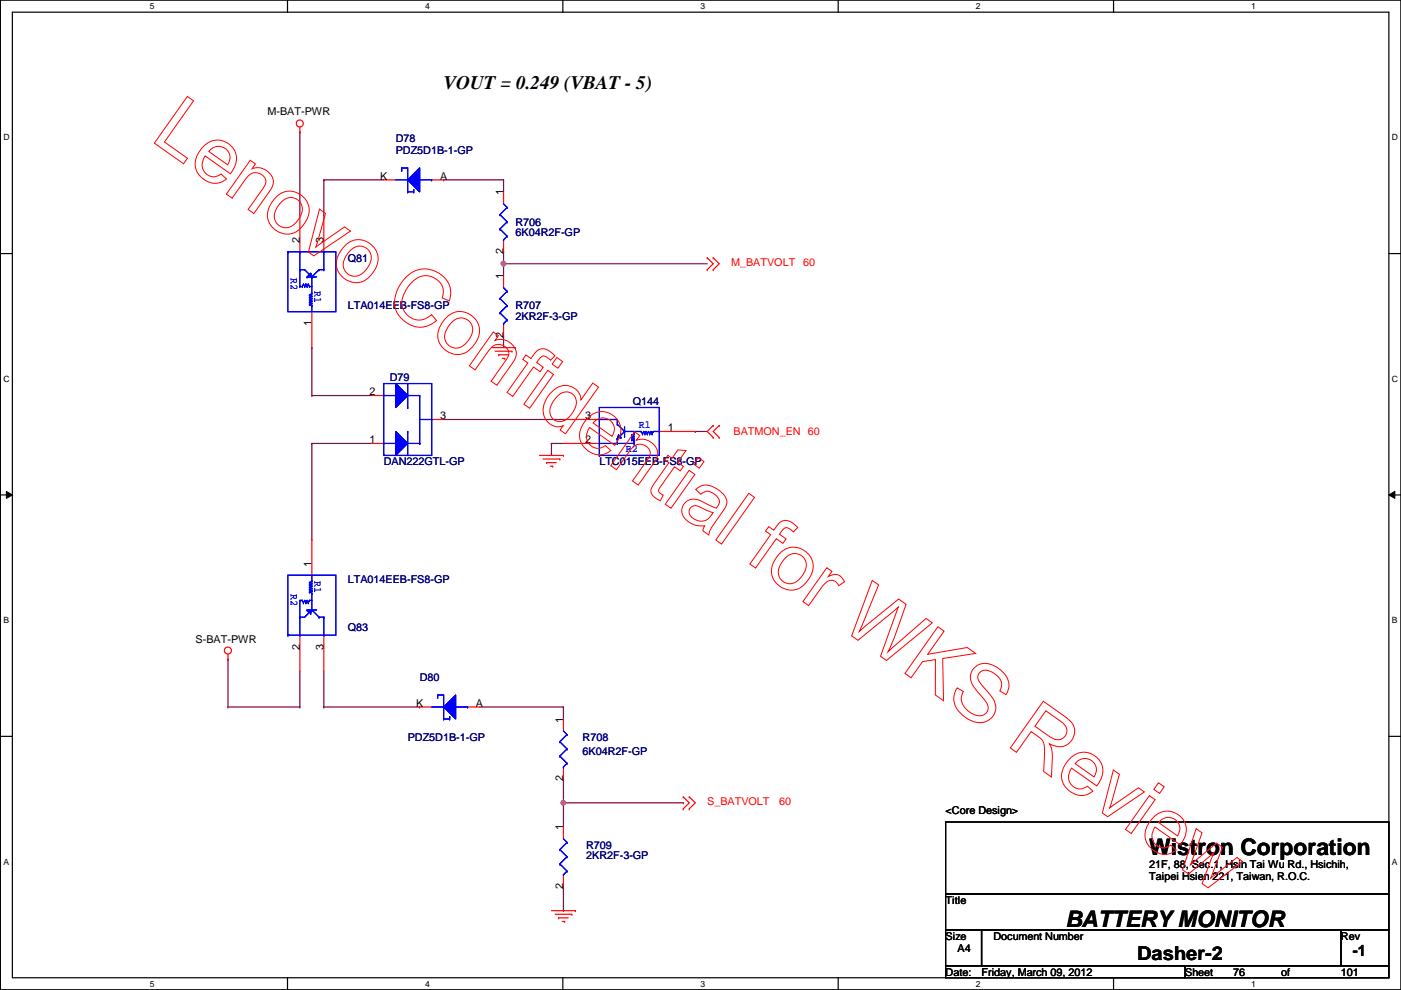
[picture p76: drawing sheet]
<svg xmlns="http://www.w3.org/2000/svg" width="297mm" height="210mm" viewBox="0 0 297 210" stroke-linecap="round" stroke-linejoin="round" font-family="sans-serif">
<defs><g id="words">
<g font-size="4.8">
<text x="243.7" y="181.3">Wistron Corporation</text>
<text x="225.9" y="196.5">BATTERY MONITOR</text>
</g>
<g font-size="4.1">
<text x="94.1" y="19">VOUT = 0.249 (VBAT - 5)</text>
<text x="241.1" y="203.5">Dasher-2</text>
</g>
<text font-size="3.3" x="286.8" y="202.8">-1</text>
<g font-size="2.3">
<text x="56.7" y="24.5">M-BAT-PWR</text>
<text x="80.6" y="38.1">K</text>
<text x="93.3" y="38.1">A</text>
<text x="106.7" y="41.4" transform="rotate(-90 106.7 41.4)">1</text>
<text x="63.5" y="51.6" transform="rotate(-90 63.5 51.6)">2</text>
<text x="68.6" y="51.6" transform="rotate(-90 68.6 51.6)">3</text>
<text x="106.7" y="53.9" transform="rotate(-90 106.7 53.9)">2</text>
<text x="106.7" y="59.2" transform="rotate(-90 106.7 59.2)">1</text>
<text x="66.1" y="69.1" transform="rotate(-90 66.1 69.1)">1</text>
<text x="106.7" y="71.7" transform="rotate(-90 106.7 71.7)">2</text>
<text x="78.3" y="83.8">2</text>
<text x="93.3" y="88.9">3</text>
<text x="124" y="88.9">3</text>
<text x="78.3" y="94">1</text>
<text x="124" y="94">2</text>
<text x="141.6" y="91.4">1</text>
<text x="66.1" y="120.2" transform="rotate(-90 66.1 120.2)">1</text>
<text x="41.5" y="136.2">S-BAT-PWR</text>
<text x="63.5" y="137.7" transform="rotate(-90 63.5 137.7)">2</text>
<text x="68.6" y="137.7" transform="rotate(-90 68.6 137.7)">3</text>
<text x="88.2" y="149.9">K</text>
<text x="100.9" y="149.9">A</text>
<text x="119.4" y="153.2" transform="rotate(-90 119.4 153.2)">1</text>
<text x="119.4" y="165.7" transform="rotate(-90 119.4 165.7)">2</text>
<text x="200.5" y="172.6">&lt;Core Design&gt;</text>
<text x="119.4" y="176.1" transform="rotate(-90 119.4 176.1)">1</text>
<text x="243.7" y="184">21F, 88, Sec.1, Hsin Tai Wu Rd., Hsichih,</text>
<text x="119.4" y="188.5" transform="rotate(-90 119.4 188.5)">2</text>
<text x="200.5" y="191.6">Title</text>
<text x="243.7" y="186.6">Taipei Hsien 221, Taiwan, R.O.C.</text>
<text x="200.5" y="199.2">Size</text>
<text x="203" y="201.8">A4</text>
<text x="210.6" y="199.2">Document Number</text>
<text x="284.3" y="199.2">Rev</text>
<text x="200.5" y="206.8">Date:</text>
<text x="208.1" y="206.8">Friday, March 09, 2012</text>
<text x="251.3" y="206.8">Sheet</text>
<text x="261.4" y="206.8">76</text>
<text x="271.6" y="206.8">of</text>
<text x="284.3" y="206.8">101</text>
</g>
<g font-size="2.3" fill="#000080">
<text x="83.9" y="30.1">D78</text>
<text x="83.9" y="32.6">PDZ5D1B-1-GP</text>
<text x="109.3" y="47.8">R706</text>
<text x="109.3" y="50.1">6K04R2F-GP</text>
<text x="73.7" y="55.5">Q81</text>
<text x="73.7" y="65.6">LTA014EEB-FS8-GP</text>
<text x="109.3" y="65.6">R707</text>
<text x="109.3" y="67.9">2KR2F-3-GP</text>
<text x="82.6" y="80.9">D79</text>
<text x="134.2" y="85.9">Q144</text>
<text x="81.4" y="98.6">DAN222GTL-GP</text>
<text x="127.1" y="98.6">LTC015EEB-FS8-GP</text>
<text x="73.7" y="123.5">LTA014EEB-FS8-GP</text>
<text x="73.7" y="133.7">Q83</text>
<text x="89" y="144.4">D80</text>
<text x="86.4" y="157.1">PDZ5D1B-1-GP</text>
<text x="123.5" y="157.1">R708</text>
<text x="123.5" y="160.1">6K04R2F-GP</text>
<text x="124.3" y="179.9">R709</text>
<text x="124.3" y="182.2">2KR2F-3-GP</text>
</g>
<g font-size="2.3" fill="#00f">
<text x="61.6" y="59" transform="rotate(90 61.6 59)">R2</text>
<text x="66.7" y="61.8" transform="rotate(90 66.7 61.8)">R1</text>
<text x="132.7" y="95.9">R2</text>
<text x="135.5" y="90.8">R1</text>
<text x="66.7" y="123.2" transform="rotate(90 66.7 123.2)">R1</text>
<text x="61.6" y="126" transform="rotate(90 61.6 126)">R2</text>
</g>
<g font-size="2.3" fill="#f00">
<text x="155" y="56.5">M_BATVOLT</text>
<text x="170.3" y="56.5">60</text>
<text x="155.5" y="92.3">BATMON_EN 60</text>
<text x="149.9" y="170.8">S_BATVOLT</text>
<text x="165.2" y="170.8">60</text>
</g>
<g font-size="1.8">
<text x="31.8" y="1.9">5</text>
<text x="90.1" y="1.9">4</text>
<text x="148.5" y="1.9">3</text>
<text x="206.9" y="1.9">2</text>
<text x="265.3" y="1.9">1</text>
<text x=".7" y="29.8">D</text>
<text x="295.1" y="29.8">D</text>
<text x=".7" y="80.9">C</text>
<text x="295.1" y="80.9">C</text>
<text x=".7" y="132.1">B</text>
<text x="295.1" y="132.1">B</text>
<text x=".7" y="183.3">A</text>
<text x="295.1" y="183.3">A</text>
<text x="31.8" y="209.2">5</text>
<text x="90.1" y="209.2">4</text>
<text x="148.5" y="209.2">3</text>
<text x="206.9" y="209.2">2</text>
<text x="265.3" y="209.2">1</text>
</g>
</g></defs>
<path d="M.1 0h296.9v209.8h-296.9zM2.6 2.6h291.9v204.7h-291.9z" fill="none" stroke="#000" stroke-width=".25"/>
<g fill="#fff">
<path d="M31.8 .3h1v2h-1z"/>
<path d="M31.8 207.6h1v1.9h-1z"/>
</g>
<path d="M61 0v2.6M61 207.3v2.5" fill="none" stroke="#000" stroke-width=".25"/>
<g fill="#fff">
<path d="M90.1 .3h1v2h-1z"/>
<path d="M90.1 207.6h1v1.9h-1z"/>
</g>
<path d="M119.3 0v2.6M119.3 207.3v2.5" fill="none" stroke="#000" stroke-width=".25"/>
<g fill="#fff">
<path d="M148.5 .3h1v2h-1z"/>
<path d="M148.5 207.6h1v1.9h-1z"/>
</g>
<path d="M177.7 0v2.6M177.7 207.3v2.5" fill="none" stroke="#000" stroke-width=".25"/>
<g fill="#fff">
<path d="M206.9 .3h1v2h-1z"/>
<path d="M206.9 207.6h1v1.9h-1z"/>
</g>
<path d="M236.1 0v2.6M236.1 207.3v2.5" fill="none" stroke="#000" stroke-width=".25"/>
<g fill="#fff">
<path d="M265.3 .3h.9v2h-.9z"/>
<path d="M265.3 207.6h.9v1.9h-.9z"/>
<path d="M.7 28.2h1.3v1.9h-1.3z"/>
<path d="M295.1 28.2h1.3v1.9h-1.3z"/>
<path d="M.7 79.3h1.3v2h-1.3z"/>
<path d="M295.1 79.3h1.3v2h-1.3z"/>
</g>
<path d="M.1 53.8h2.5M294.5 53.8h2.5" fill="none" stroke="#000" stroke-width=".25"/>
<g fill="#fff">
<path d="M.7 130.5h1.2v2h-1.2z"/>
<path d="M295.1 130.5h1.2v2h-1.2z"/>
</g>
<path d="M.1 104.9h2.5M294.5 104.9h2.5" fill="none" stroke="#000" stroke-width=".25"/>
<path d="M1.4 104.2l1.2 .7-1.2 .8zM294.5 104.9l1.2-.7v1.5z" fill="#000"/>
<path d="M1.4 104.2l1.2 .7-1.2 .8zM294.5 104.9l1.2-.7v1.5z" fill="none" stroke="#000" stroke-width=".21"/>
<g fill="#fff">
<path d="M.7 181.7h1.2v2h-1.2z"/>
<path d="M295.1 181.7h1.2v2h-1.2z"/>
</g>
<path d="M.1 156.1h2.5M294.5 156.1h2.5" fill="none" stroke="#000" stroke-width=".25"/>
<g fill="none" stroke="#800040" stroke-width=".25">
<path d="M68.7 38.1h.1M68.7 38.1h12.7M68.7 38.1v7.7M106.8 38.1h.1M106.8 38.1v2.6M106.8 55.9h.1M106.8 53.4h.1M106.8 53.4v5.1M106.8 55.9h43.1M106.8 71.2h.1M106.8 71.2v2.5M116.9 94h.1"/>
<path d="M116.9 94h2.6M116.9 94v2.6M147.4 91.5h.1M147.4 91.5h2.5"/>
</g>
<circle cx="106.7" cy="55.9" r=".49" fill="#f0f"/>
<circle cx="106.7" cy="55.9" r=".49" fill="none" stroke="#f0f" stroke-width=".25"/>
<g fill="none" stroke="#800040" stroke-width=".25">
<path d="M63.6 28h.1M63.6 28v17.8M94.1 38.1h.1M94.1 38.1h12.7M66.1 73.7h.1M66.1 73.7v10.2M66.1 83.9h.1M66.1 94h.1M66.1 83.9h12.7M66.1 94v20.3M66.1 94h12.7M94.1 88.9h25.4"/>
<path d="M119.5 88.9h.1M66.1 114.3h.1M48.3 139.7h.1M48.3 139.7v10.2M48.3 149.9h.1M48.3 149.9h15.3M63.6 149.9h.1M63.6 142.3v7.6M68.7 149.9h.1M68.7 149.9h20.3M68.7 142.3v7.6M89 149.9h.1"/>
<path d="M101.7 149.9h17.8M119.5 149.9h.1M119.5 152.4h.1M119.5 149.9v2.5M119.5 170.2h.1M119.5 165.1v5.1"/>
</g>
<circle cx="119.4" cy="170.2" r=".49" fill="#f0f"/>
<circle cx="119.4" cy="170.2" r=".49" fill="none" stroke="#f0f" stroke-width=".25"/>
<path d="M119.5 175.3h.1M144.9 170.2h.1M144.9 170.2h-25.4v5.1M119.5 193.1h.1M119.5 188v5.1" fill="none" stroke="#800040" stroke-width=".25"/>
<g fill="none" stroke="#f00" stroke-width=".25">
<path d="M63.6 28h.1M63.6 27v1M106.8 40.7v2.5M106.8 50.8v2.6M149.9 57.2h.1M149.9 54.7h.1M149.9 54.7l1.3 1.2-1.3 1.3M151.2 57.2h.1M151.2 54.7h.1M151.2 54.7l1.3 1.2-1.3 1.3M104.2 73.7h5.1M105 74.5h3.5"/>
<path d="M105.7 75.2h.1M105.7 75.2h2.1M106.5 76h.5M107 76h.1M108.5 74.5h.1M109.3 73.7h.1M114.4 96.6h5.1M115.1 97.3h3.6M115.9 98.1h.1M115.9 98.1h2M116.7 98.8h.5M117.2 98.8h.1"/>
<path d="M118.7 97.3h.1M119.5 96.6h.1M151.2 90.2h.1M151.2 92.8h.1M151.2 90.2l-1.3 1.3 1.3 1.3M152.5 92.8h.1M152.5 90.2h.1M152.5 90.2l-1.3 1.3 1.3 1.3M48.3 139.7h.1M48.3 138.7v1M89 149.9h2.5M99.1 149.9h2.6"/>
<path d="M144.9 171.5h.1M144.9 169h.1M144.9 169l1.2 1.2-1.2 1.3M146.1 171.5h.1M146.1 169h.1M146.1 169l1.3 1.2-1.3 1.3M116.9 193.1h5.1M117.7 193.8h3.5M118.4 194.6h.1M118.4 194.6h2.1M119.2 195.4h.5M119.7 195.4h.1"/>
<path d="M121.2 193.8h.1M122 193.1h.1"/>
<circle cx="63.6" cy="26.2" r=".75"/>
<circle cx="48.3" cy="137.9" r=".75"/>
</g>
<path d="M200.5 174.3h94v15.2h-94zM200.5 189.5h94v7.6h-94zM200.5 197.1h7.6v7.7h-7.6zM208.1 197.1h76.2v7.7h-76.2zM284.3 197.1h10.2v7.7h-10.2zM200.5 204.8h50.8v2.5h-50.8zM251.3 204.8h43.2v2.5h-43.2z" fill="none" stroke="#000" stroke-width=".25"/>
<path d="M106 45.5h.1M106 48.6h.1M106 45.5l1.5 1.5M106 48.6l1.5 1.5M106.8 50.8h.1M106.8 43.2l.7 .8M107.5 44h.1M107.5 47h.1M107.5 50.1h.1M107.5 44l-1.5 1.5M107.5 47l-1.5 1.6M107.5 50.1l-.7 .7" fill="none" stroke="#00f" stroke-width=".25"/>
<path d="M94.1 149.9l2.5-2.5v5z" fill="#00f"/>
<g fill="none" stroke="#00f" stroke-width=".25">
<path d="M91.5 149.9h2.6M92.8 147.4h.1M92.8 147.9h.1M92.8 147.4h1.3v5M92.8 147.4v.5M94.1 149.9l2.5-2.5v5zM94.1 149.9h.1M94.1 152.4h.1M94.1 152.4h1.2M95.3 152.4h.1M95.3 151.9h.1M95.3 151.9v.5"/>
<path d="M96.6 149.9h2.5M99.1 149.9h.1"/>
</g>
<path d="M94.1 149.9l2.5-2.5v5z" fill="#00f"/>
<g fill="none" stroke="#00f" stroke-width=".25">
<path d="M91.5 149.9h2.6M92.8 147.4h.1M92.8 147.9h.1M92.8 147.4h1.3v5M92.8 147.4v.5M94.1 149.9l2.5-2.5v5zM94.1 149.9h.1M94.1 152.4h.1M94.1 152.4h1.2M95.3 152.4h.1M95.3 151.9h.1M95.3 151.9v.5"/>
<path d="M96.6 149.9h2.5M99.1 149.9h.1M118.7 157.3h.1M118.7 157.3l1.5 1.5M119.5 155l.7 .7M120.2 155.7h.1M120.2 158.8h.1M120.2 155.7l-1.5 1.6M120.2 158.8l-1.5 1.5M118.7 160.3h.1M118.7 160.3l1.5 1.5M119.5 162.6h.1"/>
<path d="M119.5 177.8l.7 .8M120.2 161.8h.1M120.2 178.6h.1M120.2 161.8l-.7 .8M120.2 178.6l-1.5 1.5M118.7 180.1h.1M118.7 183.2h.1M118.7 180.1l1.5 1.6M118.7 183.2l1.5 1.5M119.5 185.5h.1M120.2 181.7h.1M120.2 184.7h.1"/>
<path d="M120.2 181.7l-1.5 1.5M120.2 184.7l-.7 .8"/>
</g>
<path d="M78.8 94h2.6M78.8 83.9h2.6M91.5 88.9h2.6M119.5 152.4v2.6M119.5 162.6v2.5M119.5 175.3v2.5M119.5 185.5v2.5" fill="none" stroke="#f00" stroke-width=".25"/>
<path d="M83.9 91.5l2.5 2.5-2.5 2.6z" fill="#00f"/>
<g fill="none" stroke="#00f" stroke-width=".25">
<path d="M81.4 81.3h10.1v15.3h-10.1zM81.4 83.9h2.5M81.4 94h2.5M83.9 91.5l2.5 2.5-2.5 2.6zM83.9 83.9h.1M83.9 94h.1M86.4 86.4h.1M86.4 91.5h.1M86.4 81.3v5.1M86.4 91.5v5.1M86.4 83.9h2.6M86.4 94h2.6"/>
<path d="M89 83.9h.1M89 94h.1M89 83.9v10.1M89 88.9h2.5M91.5 88.9h.1"/>
</g>
<path d="M83.9 81.3l2.5 2.6-2.5 2.5z" fill="#00f"/>
<path d="M83.9 81.3l2.5 2.6-2.5 2.5z" fill="none" stroke="#00f" stroke-width=".25"/>
<path d="M83.9 91.5l2.5 2.5-2.5 2.6z" fill="#00f"/>
<g fill="none" stroke="#00f" stroke-width=".25">
<path d="M81.4 81.3h10.1v15.3h-10.1zM81.4 83.9h2.5M81.4 94h2.5M83.9 91.5l2.5 2.5-2.5 2.6zM83.9 83.9h.1M83.9 94h.1M86.4 86.4h.1M86.4 91.5h.1M86.4 81.3v5.1M86.4 91.5v5.1M86.4 83.9h2.6M86.4 94h2.6"/>
<path d="M89 83.9h.1M89 94h.1M89 83.9v10.1M89 88.9h2.5M91.5 88.9h.1"/>
</g>
<path d="M83.9 81.3l2.5 2.6-2.5 2.5z" fill="#00f"/>
<g fill="none" stroke="#00f" stroke-width=".25">
<path d="M61 53.4h10.2v12.7h-10.2zM61 53.4h.1M61 53.4h.3M63.6 57.2h.1M63.6 53.4h.1M63.6 53.4v7.3M63.6 57.2h1l1.5 1.5M65.1 58.7h.1M65.1 58.7h2M65.4 58.5h.1M65.4 58.5l.7 .2M65.9 58h.1"/>
<path d="M65.9 58l.2 .7M65.9 58l-.5 .5M66.1 58.7h.1M66.1 58.7v3.6M67.6 57.2h.1M67.6 57.2h1.1M67.6 57.2l-1.5 1.5M68.7 57.2h.1M68.7 53.4h.1M68.7 53.4v3.8M63.6 60.7h.1M63.6 60.7h.5"/>
<path d="M64.1 60.7h.1M64.3 60.2h.1M64.3 60.2l.3 .5M64.3 60.2l-.2 .5M64.6 60.7h.1M64.9 60.2h.1M64.9 60.2l.2 .5M64.9 60.2l-.3 .5M65.1 60.7h.1M65.4 60.2h.1M65.4 60.2l.2 .5M65.4 60.2l-.3 .5"/>
<path d="M65.6 64.6h.1M65.6 64.1h.1M65.6 63.5h.1M65.6 63h.1M65.6 62.5h.1M65.6 60.7h.1M65.6 64.6l.5 .2M65.6 64.1l.5 .2M65.6 63.5l.5 .3M65.6 63l.5 .3M65.6 62.5l.5 .3M65.6 60.7h.5"/>
<path d="M66.1 64.8h.1M66.1 64.3h.1M66.1 63.8h.1M66.1 63.3h.1M66.1 62.8h.1M66.1 62.3h.1M66.1 64.8v1.3M66.1 64.3l-.5 .3M66.1 63.8l-.5 .3M66.1 63.3l-.5 .2M66.1 62.8l-.5 .2M66.1 62.3l-.5 .2"/>
<path d="M106 63.3h.1M106 66.3h.1M106 63.3l1.5 1.5M106 66.3l1.5 1.6M106.8 68.6h.1M106.8 61l.7 .8M107.5 61.8h.1M107.5 64.8h.1M107.5 67.9h.1M107.5 61.8l-1.5 1.5M107.5 64.8l-1.5 1.5M107.5 67.9l-.7 .7"/>
<path d="M83.9 81.3l2.5 2.6-2.5 2.5zM127.1 86.4h12.7v10.2h-12.7zM127.1 94h.1M127.1 88.9h.1M127.1 96.6h.1M127.1 94h7.3M127.1 88.9h3.8M127.1 96.3v.3M130.9 93h.1M130.9 94h.1M130.9 90h.1M130.9 88.9h.1"/>
<path d="M130.9 88.9v1.1M130.9 93v1M130.9 90l1.5 1.5M131.1 92.2h.1M131.1 92.2l.6 .6M131.1 92.2l-.2 .8M131.7 92.8h.1M131.7 92.8l-.8 .2M132.4 91.5h.1M132.4 92.5h.1M132.4 91.5h3.6M132.4 91.5l-1.5 1.5"/>
<path d="M132.4 90.5v2M133.9 92.2h.1M133.9 92.8h.1M133.9 93.3h.1M133.9 92.2l.5 .3M133.9 92.8l.5 .2M133.9 93.3l.5 .2M134.4 92h.1M134.4 92.5h.1M134.4 93h.1M134.4 93.5h.1M134.4 94h.1"/>
<path d="M134.4 91.5v.5M134.4 93.5v.5M134.4 92l-.5 .2M134.4 92.5l-.5 .3M134.4 93l-.5 .3M136 91.5h.1M136 91.5l.2 .5M136.2 92h.1M136.5 91.5h.1M136.5 91.5l.2 .5M136.5 91.5l-.3 .5M136.7 92h.1"/>
<path d="M137 91.5h.1M137 91.5l.2 .5M137 91.5l-.3 .5M137.2 92h.1M137.5 91.5h.1M137.5 91.5l.2 .5M137.5 91.5l-.3 .5M137.7 92h.1M138 91.5h.1M138 91.5l.3 .5M138 91.5l-.3 .5M138.3 92h.1"/>
<path d="M138.5 91.5h.1M138.5 91.5h1.3M138.5 91.5l-.2 .5M61 122h10.2v12.7h-10.2zM61 134.7h.1M61 134.7h.3M63.6 130.9h.1M63.6 134.7h.1M63.6 127.3h.1M63.6 127.3v7.4M63.6 127.3h.5M64.1 127.3h.1"/>
<path d="M64.1 127.3l.2 .5M64.3 127.8h.1M64.6 127.3h.1M64.6 127.3l.3 .5M64.6 127.3l-.3 .5M64.9 127.8h.1M65.1 127.3h.1M65.1 129.3h.1M65.1 127.3l.3 .5M65.1 127.3l-.2 .5M65.1 129.3h2M65.4 127.8h.1"/>
<path d="M65.4 129.6h.1M65.4 129.6l.5 .5M65.6 123.5h.1M65.6 124h.1M65.6 124.5h.1M65.6 125h.1M65.6 125.5h.1M65.6 127.3h.1M65.6 123.5l.5 .2M65.6 124l.5 .2M65.6 124.5l.5 .3M65.6 125l.5 .3"/>
<path d="M65.6 125.5l.5 .3M65.6 127.3h.5M65.6 127.3l-.2 .5M65.9 130.1h.1M66.1 123.2h.1M66.1 123.7h.1M66.1 124.2h.1M66.1 124.8h.1M66.1 125.3h.1M66.1 125.8h.1M66.1 129.3h.1M66.1 122v1.2"/>
<path d="M66.1 125.8v3.5M66.1 123.2l-.5 .3M66.1 123.7l-.5 .3M66.1 124.2l-.5 .3M66.1 124.8l-.5 .2M66.1 125.3l-.5 .2M66.1 129.3l-1.5 1.6h-1M66.1 129.3l1.5 1.6M66.1 129.3l-.2 .8M66.1 129.3l-.7 .3M67.6 130.9h.1M67.6 130.9h1.1"/>
<path d="M68.7 130.9h.1M68.7 134.7h.1M68.7 130.9v3.8"/>
</g>
<g fill="none" stroke="#f00" stroke-width=".25">
<path d="M81.4 38.1h2.5M91.5 38.1h2.6M63.6 45.8v7.6M68.7 45.8v7.6M106.8 58.5v2.5M66.1 66.1v7.6M106.8 68.6v2.6M119.5 94h7.6M119.5 88.9h7.6M139.8 91.5h7.6M66.1 114.3v7.7M63.6 134.7v7.6"/>
<path d="M68.7 134.7v7.6"/>
</g>
<path d="M89 35.6v5.1l-2.6-2.6z" fill="#00f"/>
<g fill="none" stroke="#00f" stroke-width=".25">
<path d="M83.9 38.1h2.5M85.2 35.6h.1M85.2 36.1h.1M85.2 35.6h1.2v5.1M85.2 35.6v.5M86.4 38.1h.1M89 35.6v5.1l-2.6-2.6zM89 38.1h2.5M91.5 38.1h.1M86.4 40.7h.1M86.4 40.7h1.3M87.7 40.7h.1"/>
<path d="M87.7 40.2h.1M87.7 40.2v.5"/>
</g>
<path d="M89 35.6v5.1l-2.6-2.6z" fill="#00f"/>
<g fill="none" stroke="#00f" stroke-width=".25">
<path d="M83.9 38.1h2.5M85.2 35.6h.1M85.2 36.1h.1M85.2 35.6h1.2v5.1M85.2 35.6v.5M86.4 38.1h.1M89 35.6v5.1l-2.6-2.6zM89 38.1h2.5M91.5 38.1h.1M86.4 40.7h.1M86.4 40.7h1.3M87.7 40.7h.1"/>
<path d="M87.7 40.2h.1M87.7 40.2v.5"/>
</g>
<circle cx="106.7" cy="55.9" r=".49" fill="#f0f"/>
<circle cx="106.7" cy="55.9" r=".49" fill="none" stroke="#f0f" stroke-width=".25"/>
<circle cx="119.4" cy="170.2" r=".49" fill="#f0f"/>
<circle cx="119.4" cy="170.2" r=".49" fill="none" stroke="#f0f" stroke-width=".25"/>
<g fill="none" stroke="#f00" stroke-width=".21">
<path d="M39.7 20.5l1.3 .9-6.1 8.7 4.8 3.5-.8 1.1-6.2-4.3zM43.3 30.9a4 4 0 0 1 5.7 0 4 4 0 0 1 0 5.8l-.2 .1-5.3-3.7a2.62 2.62 0 0 0-.4 2.9 2.62 2.62 0 0 0 2.6 1.4l1.2-.5 1.1 1a4.1 4.1 0 0 1-6.6-3.1 5.7 5.7 0 0 1 1.9-3.9zM44.6 31.8a2.44 2.44 0 0 1 3.3-.2 2.44 2.44 0 0 1 .4 3.3l-4-2.8zM53.1 34l1.1 .8-.8 1a3.3 3.3 0 0 1 4.5 3.3l-.7 1.4-3.4 4.8-1.2-.9 3.1-4.3a2.05 2.05 0 0 0 0-3 2.05 2.05 0 0 0-3 .1l-3.5 4.8-1.2-.8zM58.6 41.7a4.1 4.1 0 0 1 5.7 0 4.1 4.1 0 0 1 .3 5.7 4.1 4.1 0 0 1-6.1 1.5 4.1 4.1 0 0 1-.7-6.2zM59.8 42.7a2.53 2.53 0 0 1 3.5-.1 2.53 2.53 0 0 1 .3 3.5 3.4 3.4 0 0 1-3.4 2.2 2.59 2.59 0 0 1-1.5-4.2zM67.7 44.3l1.3 1-2 7.1 6.1-4.3 1.2 .9-7.8 5.2-1.1-.8zM73.2 52a4.1 4.1 0 0 1 5.7 0 4.1 4.1 0 0 1 .3 5.6 4.1 4.1 0 0 1-6 1.6 4.1 4.1 0 0 1-.8-6.2zM74.4 53a2.53 2.53 0 0 1 3.6-.2 2.53 2.53 0 0 1 .2 3.6 3.4 3.4 0 0 1-3.4 2.1 2.59 2.59 0 0 1-1.5-4.1zM85.9 58.9a5.5 5.5 0 0 1 5.9-1.6 5.5 5.5 0 0 1 3.8 4.7l-.3 1.8-1.6-.6a3.6 3.6 0 0 0-1.1-3.9 3.6 3.6 0 0 0-4.1-.4 6.7 6.7 0 0 0-3.2 6 3.7 3.7 0 0 0 6.2 1.8l1.1 1.3a5.2 5.2 0 0 1-7.8-.8 5.6 5.6 0 0 1 0-6.8zM94.7 67.2a4.1 4.1 0 0 1 5.7 0 4.1 4.1 0 0 1 .3 5.7 4.1 4.1 0 0 1-6 1.5 4.1 4.1 0 0 1-.8-6.2zM95.9 68.2a2.53 2.53 0 0 1 3.6-.1 2.53 2.53 0 0 1 .2 3.5 3.4 3.4 0 0 1-3.4 2.2 2.59 2.59 0 0 1-1.5-4.2z"/>
<path d="M104.6 70.4l1.1 .8-.7 1a3.3 3.3 0 0 1 4.4 3.3l-.7 1.4-3.4 4.8-1.2-.9 3.1-4.3a2.05 2.05 0 0 0 0-3 2.05 2.05 0 0 0-2.9 .1l-3.6 4.8-1.2-.8zM111.5 75.3l1.1 .7 .5-.7a2.33 2.33 0 0 1 4-.4l.6 .5-1 1a1.79 1.79 0 0 0-1.8-.8l-1.1 1.3 1.4 1-.7 .9-1.4-1-4.4 6.2-1.2-.8 4.4-6.2-1.1-.8zM116.1 78.5l1.3 .9-5.1 7.2-1.2-.9zM118.1 75.8l1.2 .9-1 1.4-1.2-.9zM116.8 83.2a3.5 3.5 0 0 1 3.7-1.4 3.5 3.5 0 0 1 2.7 3l2.5-3.6 1.2 .9-7 9.9-1.1-.8 .6-.9a3.4 3.4 0 0 1-3.4-1 3.4 3.4 0 0 1-.7-3.5l.6-1.4zM118.3 83.9a2.27 2.27 0 0 1 3.1-.4 2.27 2.27 0 0 1 .5 3.2 4.2 4.2 0 0 1-3 2.7 2.27 2.27 0 0 1-2.1-1.2 2.27 2.27 0 0 1 .1-2.4zM124.8 88.5a4 4 0 0 1 5.7 0 4 4 0 0 1 0 5.7l-.2 .2-5.3-3.8a2.62 2.62 0 0 0-.4 3 2.62 2.62 0 0 0 2.6 1.4l1.2-.5 1.1 1a4.1 4.1 0 0 1-6.6-3.2 5.7 5.7 0 0 1 1.9-3.8zM126.1 89.4a2.44 2.44 0 0 1 3.3-.2 2.44 2.44 0 0 1 .4 3.3l-4-2.8zM134.6 91.6l1 .7-.7 1a3.3 3.3 0 0 1 4.5 3.3l-.7 1.4-3.4 4.8-1.2-.8 3.1-4.4a2.05 2.05 0 0 0 0-2.9 2.05 2.05 0 0 0-3 .1l-3.5 4.8-1.2-.9zM141.6 96.5l.9 .7 1.2-1.8 1.8 .1-1.8 2.5 1.2 .9-.7 .9-1.2-.8-2.9 4.2a.92 .92 0 0 0-.5 .9 .92 .92 0 0 0 .8 .8l.2 .1-.6 1.2a2.49 2.49 0 0 1-2-2.4l.6-1.1 3.2-4.6-.9-.6zM146.1 99.7l1.2 .9-5 7.2-1.3-.9zM148 97l1.3 .9-1 1.4-1.2-.9z"/>
<path d="M146.5 107.6a1.6 1.6 0 0 1 2 0l2.7 1.1a2.7 2.7 0 0 1-2.6 1.8 2.7 2.7 0 0 1-2.5-1.8l.1-.7zM147.5 103.8a3.2 3.2 0 0 1 4.4-.2 3.5 3.5 0 0 1 2.2 3.1l-.5 1.1-1.6 2.4a6.9 6.9 0 0 0-1.7 3.2l-1.3-.9 .4-1a4.4 4.4 0 0 1-4.8-2.9 2.63 2.63 0 0 1 1.3-2.5 2.63 2.63 0 0 1 2.8 .2l3.2 1.4a1.75 1.75 0 0 0-.5-3 1.94 1.94 0 0 0-2.8 .1zM158.8 104.6l1.2 .9-7 9.9-1.2-.9zM163 111.7l1.1 .7 .5-.7a2.33 2.33 0 0 1 4-.4l.5 .5-.9 1a1.79 1.79 0 0 0-1.8-.8l-1.1 1.3 1.4 1-.7 .9-1.4-1-4.4 6.2-1.2-.8 4.4-6.2-1.1-.8zM165.5 117.2a4.1 4.1 0 0 1 5.6 0 4.1 4.1 0 0 1 .3 5.6 4.1 4.1 0 0 1-6 1.6 4.1 4.1 0 0 1-.8-6.2zM166.7 118.2a2.53 2.53 0 0 1 3.5-.2 2.53 2.53 0 0 1 .2 3.6 3.4 3.4 0 0 1-3.3 2.1 2.59 2.59 0 0 1-1.5-4.1zM175.3 120.4l1.1 .7-.8 1.1a2.13 2.13 0 0 1 3.4 1.2l-1.2 .8a1.72 1.72 0 0 0-1.5-1.2 1.72 1.72 0 0 0-1.6 .9l-3.3 4.5-1.2-.9zM184.9 123.1l1.4 .9-4.1 9.9 8.3-6.9 1.6 1.1-2.6 7.3-1.2 2.8 8-7.1 1.4 1-9.7 7.9-1.3-.9 3.7-10.4-8.5 7.1-1.3-1zM198.9 132.9l1.3 .9-3.5 4.9 8.4-1.4 1.8 1.2-7 1.1 .1 9-1.7-1.3v-7.5l-2.7 .5-2.4 3.4-1.3-.9zM206.5 141.7a3.7 3.7 0 0 1 5.2 0 4 4 0 0 1 2 4.8l-.4 .8-1.3-.8a2.49 2.49 0 0 0-1.1-3.6 2.35 2.35 0 0 0-3.1-.4 1.61 1.61 0 0 0 .1 2.5l.9 1a6.2 6.2 0 0 1 2.3 4.1 3.5 3.5 0 0 1-5.4 2.6 5.4 5.4 0 0 1-3.5-4.7l.2-.9 .5-1.2 1.4 .7a3.1 3.1 0 0 0 1.3 4.4 2.65 2.65 0 0 0 3.4 .2 1.97 1.97 0 0 0-.3-2.9l-.7-.7a6.3 6.3 0 0 1-2.3-4.1l.2-.8zM221.2 148.7l4.4 3.1a4.1 4.1 0 0 1 2.3 3.2 3.3 3.3 0 0 1-1.9 3 3.3 3.3 0 0 1-3.5-.3 5.5 5.5 0 0 1 .6 3.1l-.2 3.9-1.6-1.1 .2-4.6a2.78 2.78 0 0 0-1.4-2.8l-1.5-1.1-3.1 4.4-1.3-.9zM221.7 150.7l3.2 2.2a2.06 2.06 0 0 1 .6 3.5 2.19 2.19 0 0 1-2.8-.1l-3.3-2.3z"/>
<path d="M227 160.7a4 4 0 0 1 5.7 0 4 4 0 0 1 0 5.7l-.2 .2-5.3-3.7a2.62 2.62 0 0 0-.4 2.9 2.62 2.62 0 0 0 2.6 1.4l1.2-.5 1.1 1a4.1 4.1 0 0 1-6.6-3.1 5.7 5.7 0 0 1 1.9-3.9zM228.3 161.6a2.44 2.44 0 0 1 3.3-.2 2.44 2.44 0 0 1 .4 3.3l-4-2.8zM236.1 163.3l1.2 .9-2 7.1 6.1-4.3 1.2 .9-7.8 5.3-1.1-.8zM243.7 168.7l1.2 .9-5.1 7.1-1.2-.8zM244.7 173.2a4 4 0 0 1 5.7 0 4 4 0 0 1 0 5.7l-.2 .2-5.3-3.8a2.62 2.62 0 0 0-.4 3 2.62 2.62 0 0 0 2.6 1.4l1.2-.5 1.1 1a4.1 4.1 0 0 1-6.6-3.1 5.7 5.7 0 0 1 1.9-3.9zM245.6 166l1.2 .8-1 1.4-1.2-.8zM245.9 174.1a2.44 2.44 0 0 1 3.4-.2 2.44 2.44 0 0 1 .4 3.3l-4.1-2.8zM253.6 175.7l1.3 .9-2.5 6.8 5.5-4.6 1.3 .8-2.5 6.6 5.6-4.4 1.1 .8-7.3 5.6-1.2-.9 2.5-6.5-5.4 4.5-1.3-.9z"/>
</g>
<use href="#words"/>
</svg>
